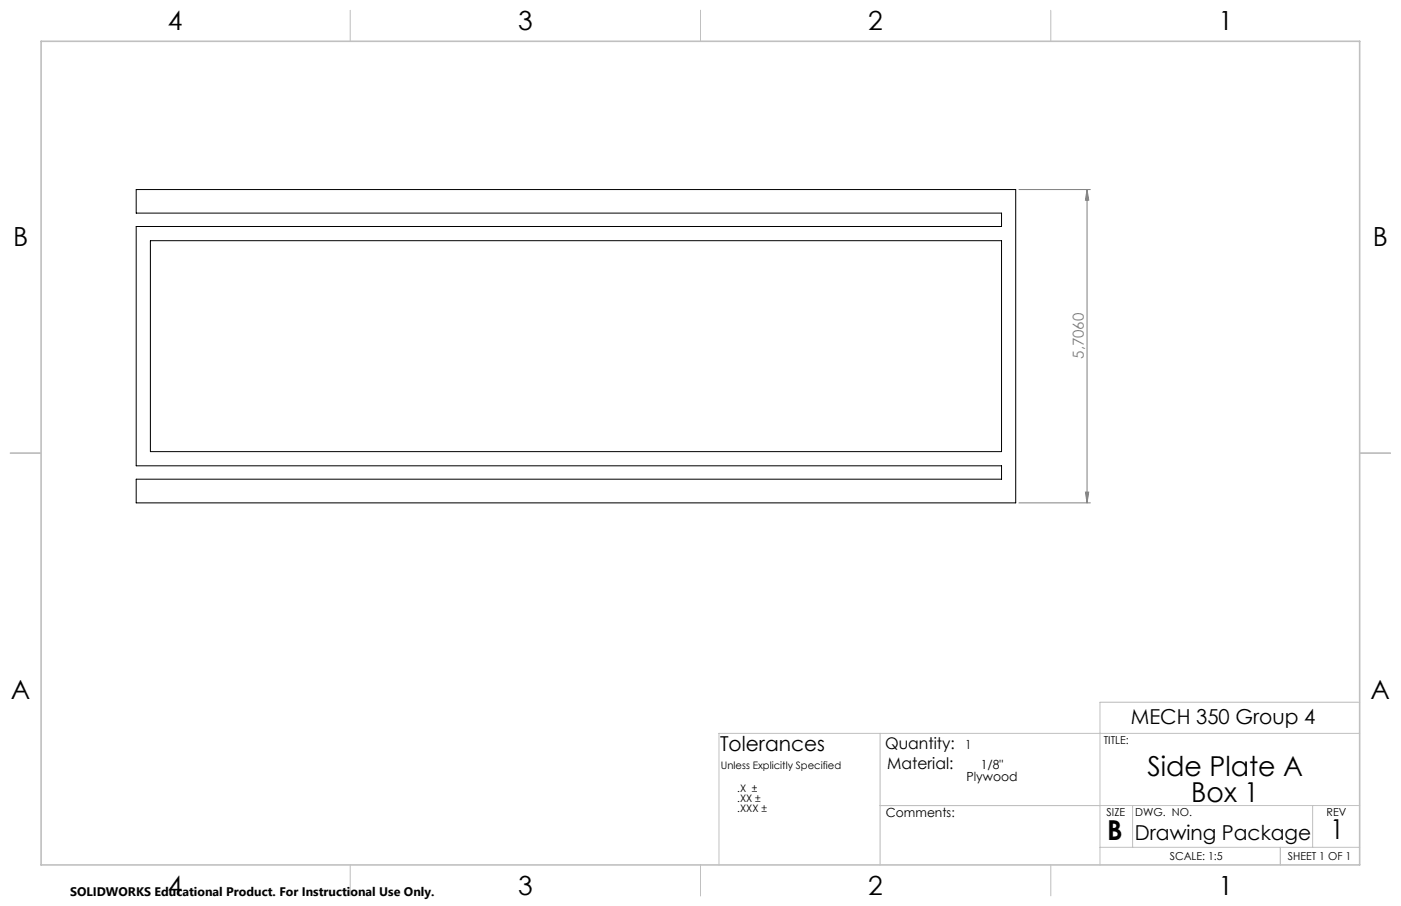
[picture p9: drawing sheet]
<svg xmlns="http://www.w3.org/2000/svg" width="432mm" height="279mm" viewBox="0 0 432 279" stroke-linecap="round" stroke-linejoin="round" font-family="sans-serif">
<defs><g id="words">
<g font-size="8.5">
<text x="353.6" y="239.3">Side Plate A</text>
<text x="367.2" y="247.4">Box 1</text>
<text x="341.3" y="259">B</text>
<text x="410" y="258.9">1</text>
</g>
<g font-size="8.1">
<text x="51.7" y="9.3">4</text>
<text x="159.7" y="9.3">3</text>
<text x="267.6" y="9.3">2</text>
<text x="375.6" y="9.3">1</text>
<text x="4" y="76">B</text>
<text x="423.1" y="76">B</text>
<text x="3.3" y="215.7">A</text>
<text x="422.4" y="215.7">A</text>
<text x="51.7" y="276">4</text>
<text x="159.7" y="276">3</text>
<text x="267.6" y="276">2</text>
<text x="375.6" y="276">1</text>
</g>
<g font-size="6.3">
<text x="348.5" y="223.4">MECH 350 Group 4</text>
<text x="221.9" y="231.8">Tolerances</text>
<text x="349.8" y="259">Drawing Package</text>
</g>
<g font-size="4.9">
<text x="272.8" y="230.9">Quantity:</text>
<text x="273.5" y="237">Material:</text>
</g>
<text font-size="4.7" fill="#808080" x="334.1" y="110.7" transform="rotate(-90 334.1 110.7)">5,7060</text>
<g font-size="3.9">
<text x="297.5" y="230.9">1</text>
<text x="302.3" y="237">1/8&quot;</text>
<text x="297.9" y="240.9">Plywood</text>
<text x="273" y="251.9">Comments:</text>
</g>
<text font-size="3.8" x="21.6" y="276.3">SOLIDWORKS Educational Product. For Instructional Use Only.</text>
<g font-size="3.4">
<text x="340.2" y="229.5">TITLE:</text>
<text x="341.1" y="251.6">SIZE</text>
<text x="349.9" y="251.6">DWG. NO.</text>
<text x="408.9" y="251.7">REV</text>
<text x="360.5" y="265.2">SCALE: 1:5</text>
<text x="396.9" y="265.2">SHEET 1 OF 1</text>
</g>
<g font-size="3.2">
<text x="222.2" y="237">Unless Explicitly Specified</text>
<text x="227.2" y="244.1">.X ±</text>
<text x="227.2" y="247.3">.XX ±</text>
<text x="227.2" y="250.4">.XXX ±</text>
</g>
</g></defs>
<path d="M314 58.5h22.1M335 58.5l.6 3.2h-1.1zM335 58.5v96.6M314 155.1h22.1M334.5 151.8h1.1l-.6 3.3z" fill="none" stroke="#808080" stroke-width=".31"/>
<g fill="none" stroke="#c0c0c0" stroke-width=".31">
<path d="M108 3.2v9.5M215.9 3.2v9.5M323.8 3.2v9.5M3.1 139.7h9.6M419.1 139.7h9.5M419.1 216.6h-80.1v50.1M271.3 226.2v40.5M419.1 226.2h-197.5v40.5M271.3 248.4h147.8M349.1 248.4v12.9M404.6 248.4v12.9M108 266.7v9.6"/>
<path d="M215.9 266.7v9.6M323.8 266.7v9.6M339 261.3h80.1M394.6 261.3v5.4"/>
</g>
<path d="M12.7 12.7h406.4v254h-406.4z" fill="none" stroke="#c0c0c0" stroke-width=".5"/>
<path d="M335 58.5l.6 3.2h-1.1zM334.5 151.8h1.1l-.6 3.3z" fill="#808080"/>
<path d="M42 58.5h271.1v96.6h-271.1v-7.3h266.7v-4.1h-266.7v-73.8h266.7v-4.2h-266.7zM46.4 74.2h262.3v65.1h-262.3z" fill="none" stroke="#000" stroke-width=".31"/>
<use href="#words"/>
</svg>
